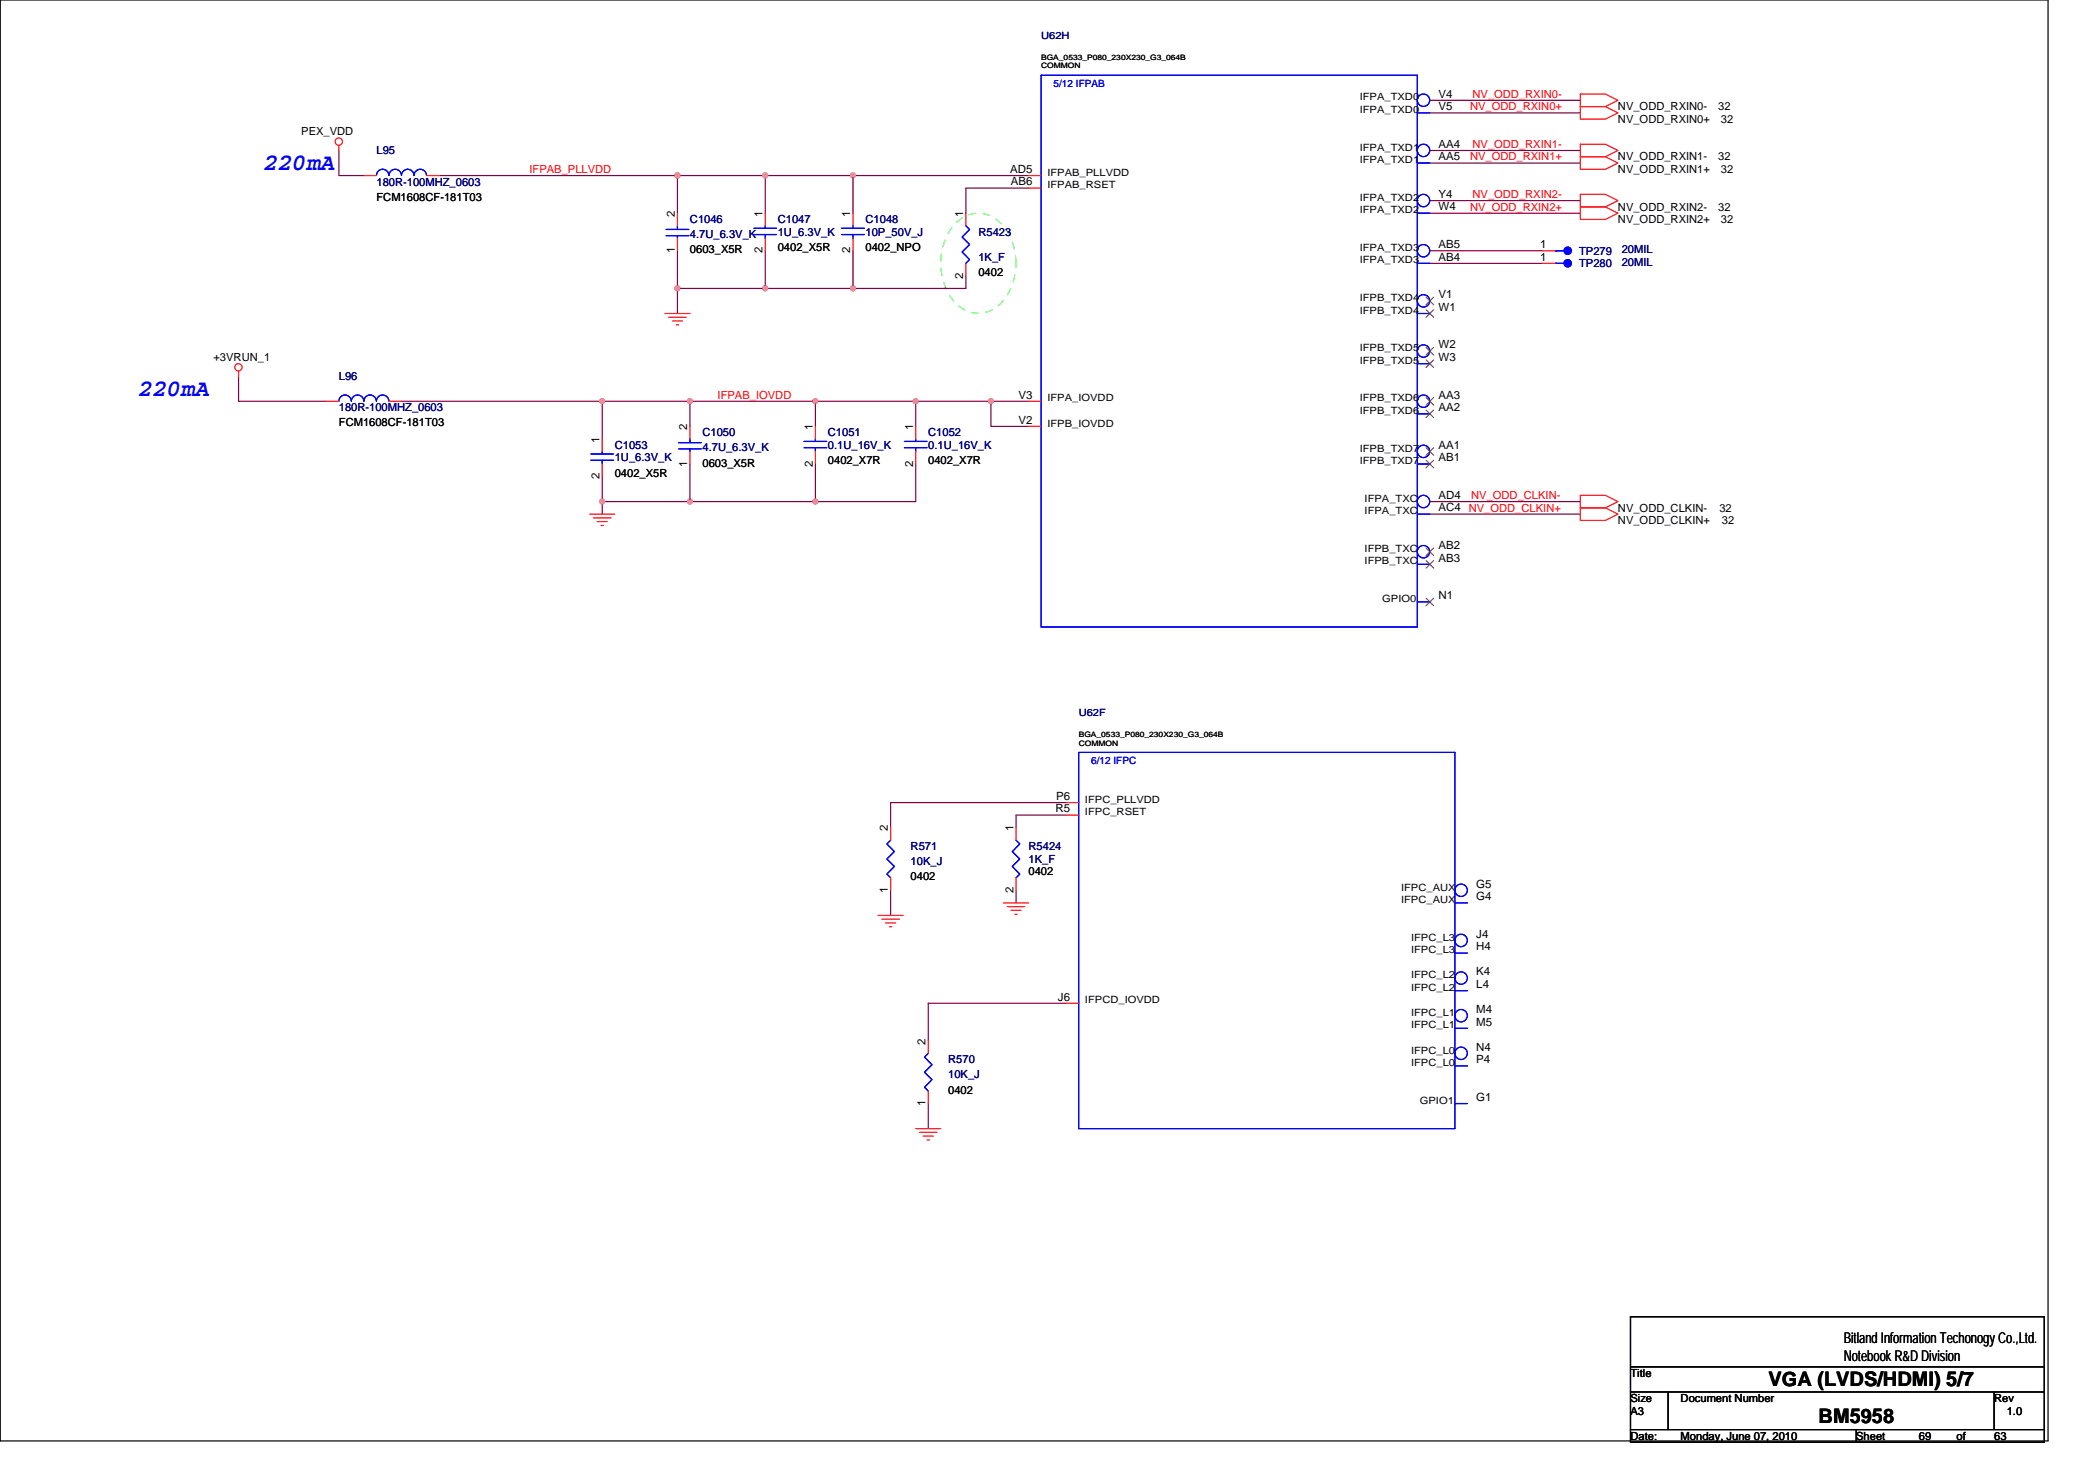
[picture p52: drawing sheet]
<svg xmlns="http://www.w3.org/2000/svg" width="297mm" height="210mm" viewBox="0 0 297 210" stroke-linecap="round" stroke-linejoin="round" font-family="sans-serif">
<defs><g id="words">
<g font-size="3.4" fill="#00f">
<text x="37.4" y="24.2">220mA</text>
<text x="19.6" y="56.2">220mA</text>
</g>
<g font-size="2.8">
<text x="250.7" y="196.4">VGA (LVDS/HDMI) 5/7</text>
<text x="257.8" y="201.8">BM5958</text>
</g>
<g font-size="2.1">
<text x="261.4" y="190.4">Bitland Information Techonogy Co.,Ltd.</text>
<text x="261.4" y="192.9">Notebook R&amp;D Division</text>
</g>
<g font-size="1.6">
<text x="204" y="15.6">V5</text>
<text x="204" y="13.8">V4</text>
<text x="229.4" y="17.4">NV_ODD_RXIN0+</text>
<text x="229.4" y="15.6">NV_ODD_RXIN0-</text>
<text x="243.6" y="15.6">32</text>
<text x="244" y="17.4">32</text>
<text x="42.7" y="19.2">PEX_VDD</text>
<text x="204" y="22.7">AA5</text>
<text x="204" y="21">AA4</text>
<text x="229.4" y="22.8">NV_ODD_RXIN1-</text>
<text x="243.6" y="22.8">32</text>
<text x="53.4" y="28.4">FCM1608CF-181T03</text>
<text x="143.2" y="24.5">AD5</text>
<text x="143.3" y="26.3">AB6</text>
<text x="204" y="29.8">W4</text>
<text x="204" y="28.1">Y4</text>
<text x="229.4" y="24.5">NV_ODD_RXIN1+</text>
<text x="229.4" y="29.9">NV_ODD_RXIN2-</text>
<text x="243.6" y="29.9">32</text>
<text x="244" y="24.5">32</text>
<text x="95.7" y="35.9" transform="rotate(-90 95.7 35.9)">1</text>
<text x="95.7" y="30.8" transform="rotate(-90 95.7 30.8)">2</text>
<text x="97.8" y="35.9">0603_X5R</text>
<text x="108.1" y="35.9" transform="rotate(-90 108.1 35.9)">2</text>
<text x="108.1" y="30.8" transform="rotate(-90 108.1 30.8)">1</text>
<text x="110.3" y="35.6">0402_X5R</text>
<text x="120.6" y="35.9" transform="rotate(-90 120.6 35.9)">2</text>
<text x="120.6" y="30.8" transform="rotate(-90 120.6 30.8)">1</text>
<text x="122.7" y="35.6">0402_NPO</text>
<text x="136.6" y="30.8" transform="rotate(-90 136.6 30.8)">1</text>
<text x="204" y="35.2">AB5</text>
<text x="218.4" y="35.2">1</text>
<text x="229.4" y="31.6">NV_ODD_RXIN2+</text>
<text x="244" y="31.6">32</text>
<text x="136.6" y="39.5" transform="rotate(-90 136.6 39.5)">2</text>
<text x="138.7" y="39.1">0402</text>
<text x="204" y="37">AB4</text>
<text x="218.4" y="37">1</text>
<text x="204" y="44.1">W1</text>
<text x="204" y="42.3">V1</text>
<text x="30.3" y="51.2">+3VRUN_1</text>
<text x="204" y="51.2">W3</text>
<text x="204" y="49.4">W2</text>
<text x="144.4" y="56.5">V3</text>
<text x="204" y="58.3">AA2</text>
<text x="204" y="56.5">AA3</text>
<text x="48" y="60.5">FCM1608CF-181T03</text>
<text x="85" y="62.8" transform="rotate(-90 85 62.8)">1</text>
<text x="97.4" y="61" transform="rotate(-90 97.4 61)">2</text>
<text x="115.2" y="61" transform="rotate(-90 115.2 61)">1</text>
<text x="117.4" y="65.8">0402_X7R</text>
<text x="129.5" y="61" transform="rotate(-90 129.5 61)">1</text>
<text x="131.6" y="65.8">0402_X7R</text>
<text x="144.4" y="60.1">V2</text>
<text x="204" y="65.4">AB1</text>
<text x="204" y="63.6">AA1</text>
<text x="85" y="67.9" transform="rotate(-90 85 67.9)">2</text>
<text x="87.2" y="67.6">0402_X5R</text>
<text x="97.4" y="66.2" transform="rotate(-90 97.4 66.2)">1</text>
<text x="99.6" y="66.1">0603_X5R</text>
<text x="115.2" y="66.2" transform="rotate(-90 115.2 66.2)">2</text>
<text x="129.5" y="66.2" transform="rotate(-90 129.5 66.2)">2</text>
<text x="204" y="70.7">AD4</text>
<text x="204" y="77.9">AB2</text>
<text x="204" y="72.5">AC4 NV_ODD_CLKIN+</text>
<text x="229.4" y="72.5">NV_ODD_CLKIN-</text>
<text x="229.4" y="74.3">NV_ODD_CLKIN+</text>
<text x="243.8" y="72.5">32</text>
<text x="244.2" y="74.3">32</text>
<text x="204" y="79.6">AB3</text>
<text x="204" y="85">N1</text>
<text x="149.7" y="113.4">P6</text>
<text x="125.9" y="117.9" transform="rotate(-90 125.9 117.9)">2</text>
<text x="143.7" y="117.9" transform="rotate(-90 143.7 117.9)">1</text>
<text x="149.6" y="115.2">R5</text>
<text x="129.1" y="124.8">0402</text>
<text x="145.8" y="124.1">0402</text>
<text x="209.3" y="125.9">G5</text>
<text x="125.9" y="126.6" transform="rotate(-90 125.9 126.6)">1</text>
<text x="143.7" y="126.6" transform="rotate(-90 143.7 126.6)">2</text>
<text x="209.3" y="127.6">G4</text>
<text x="209.3" y="134.7">H4</text>
<text x="209.3" y="133">J4</text>
<text x="150" y="141.9">J6</text>
<text x="209.3" y="143.6">M4</text>
<text x="209.3" y="140.1">L4</text>
<text x="209.3" y="138.3">K4</text>
<text x="131.2" y="148.1" transform="rotate(-90 131.2 148.1)">2</text>
<text x="209.3" y="149">N4</text>
<text x="209.3" y="145.4">M5</text>
<text x="134.4" y="155">0402</text>
<text x="209.3" y="150.7">P4</text>
<text x="131.2" y="156.8" transform="rotate(-90 131.2 156.8)">1</text>
<text x="209.3" y="156.1">G1</text>
<text x="231.2" y="195.2">Title</text>
<text x="231.2" y="200.6">A3</text>
<text x="231.2" y="198.8">Size</text>
<text x="238.3" y="198.8">Document Number</text>
<text x="282.7" y="198.8">Rev</text>
<text x="284.5" y="200.6">1.0</text>
<text x="231.2" y="204.1">Date:</text>
<text x="238.3" y="204.1">Monday, June 07, 2010</text>
<text x="263.2" y="204.1">Sheet</text>
<text x="272.1" y="204.1">69</text>
<text x="277.4" y="204.1">of</text>
<text x="282.7" y="204.1">63</text>
</g>
<g font-size="1.6" fill="#f00">
<text x="208.4" y="15.6">NV_ODD_RXIN0+</text>
<text x="208.8" y="13.9">NV_ODD_RXIN0-</text>
<text x="208.4" y="22.8">NV_ODD_RXIN1+</text>
<text x="208.8" y="21">NV_ODD_RXIN1-</text>
<text x="75.1" y="24.5">IFPAB_PLLVDD</text>
<text x="208.4" y="29.9">NV_ODD_RXIN2+</text>
<text x="208.8" y="28.1">NV_ODD_RXIN2-</text>
<text x="101.7" y="56.5">IFPAB_IOVDD</text>
<text x="208.6" y="70.8">NV_ODD_CLKIN-</text>
</g>
<g font-size="1.6" fill="#000080">
<text x="53.4" y="21.9">L95</text>
<text x="53.4" y="26.3">180R-100MHZ_0603</text>
<text x="97.8" y="31.6">C1046</text>
<text x="97.8" y="33.8">4.7U_6.3V_K</text>
<text x="110.3" y="31.6">C1047</text>
<text x="110.3" y="33.4">1U_6.3V_K</text>
<text x="122.7" y="31.6">C1048</text>
<text x="122.7" y="33.4">10P_50V_J</text>
<text x="138.7" y="33.4">R5423</text>
<text x="229.9" y="35.9">20MIL</text>
<text x="138.7" y="37">1K_F</text>
<text x="223.9" y="37.9">TP280</text>
<text x="223.9" y="36.1">TP279</text>
<text x="229.9" y="37.7">20MIL</text>
<text x="48" y="53.9">L96</text>
<text x="48" y="58.3">180R-100MHZ_0603</text>
<text x="87.2" y="63.6">C1053</text>
<text x="87.2" y="65.4">1U_6.3V_K</text>
<text x="99.6" y="61.9">C1050</text>
<text x="99.6" y="64">4.7U_6.3V_K</text>
<text x="117.4" y="61.9">C1051</text>
<text x="117.4" y="63.6">0.1U_16V_K</text>
<text x="131.6" y="61.9">C1052</text>
<text x="131.6" y="63.6">0.1U_16V_K</text>
<text x="129.1" y="120.5">R571</text>
<text x="129.1" y="122.7">10K_J</text>
<text x="145.8" y="120.5">R5424</text>
<text x="145.8" y="122.3">1K_F</text>
<text x="134.4" y="150.8">R570</text>
<text x="134.4" y="152.9">10K_J</text>
</g>
<g font-size="1.4" fill="#000080">
<text x="147.6" y="5.5">U62H</text>
<text x="152.9" y="101.6">U62F</text>
</g>
<g font-size="1.4" fill="#00f">
<text x="149.4" y="12.3">5/12 IFPAB</text>
<text x="154.7" y="108.3">6/12 IFPC</text>
</g>
<g font-size="1.4">
<text x="192.8" y="16">IFPA_TXD0</text>
<text x="192.8" y="14.2">IFPA_TXD0</text>
<text x="192.8" y="23.1">IFPA_TXD1</text>
<text x="192.8" y="21.4">IFPA_TXD1</text>
<text x="148.5" y="26.7">IFPAB_RSET</text>
<text x="148.5" y="24.9">IFPAB_PLLVDD</text>
<text x="192.8" y="28.5">IFPA_TXD2</text>
<text x="192.8" y="35.6">IFPA_TXD3</text>
<text x="192.8" y="30.2">IFPA_TXD2</text>
<text x="192.8" y="37.4">IFPA_TXD3</text>
<text x="192.8" y="44.5">IFPB_TXD4</text>
<text x="192.8" y="42.7">IFPB_TXD4</text>
<text x="192.8" y="51.6">IFPB_TXD5</text>
<text x="192.8" y="49.8">IFPB_TXD5</text>
<text x="148.5" y="56.9">IFPA_IOVDD</text>
<text x="192.8" y="58.7">IFPB_TXD6</text>
<text x="192.8" y="56.9">IFPB_TXD6</text>
<text x="148.5" y="60.5">IFPB_IOVDD</text>
<text x="192.8" y="65.8">IFPB_TXD7</text>
<text x="192.8" y="64">IFPB_TXD7</text>
<text x="193.5" y="71.1">IFPA_TXC</text>
<text x="193.5" y="72.9">IFPA_TXC</text>
<text x="193.5" y="80">IFPB_TXC</text>
<text x="193.5" y="78.3">IFPB_TXC</text>
<text x="196" y="85.4">GPIO0</text>
<text x="153.8" y="113.8">IFPC_PLLVDD</text>
<text x="153.8" y="115.6">IFPC_RSET</text>
<text x="198.6" y="128">IFPC_AUX</text>
<text x="198.6" y="126.3">IFPC_AUX</text>
<text x="200.1" y="135.1">IFPC_L3</text>
<text x="200.1" y="133.4">IFPC_L3</text>
<text x="153.8" y="142.3">IFPCD_IOVDD</text>
<text x="200.1" y="140.5">IFPC_L2</text>
<text x="200.1" y="138.7">IFPC_L2</text>
<text x="200.1" y="149.4">IFPC_L0</text>
<text x="200.1" y="145.8">IFPC_L1</text>
<text x="200.1" y="144">IFPC_L1</text>
<text x="200.1" y="151.2">IFPC_L0</text>
<text x="201.3" y="156.5">GPIO1</text>
</g>
<g font-size="1.1">
<text x="147.6" y="8.4">BGA_0533_P080_230X230_G3_064B</text>
<text x="147.6" y="9.7">COMMON</text>
<text x="152.9" y="104.5">BGA_0533_P080_230X230_G3_064B</text>
<text x="152.9" y="105.7">COMMON</text>
</g>
</g></defs>
<path d="M0 0h290.4v204.3h-290.4zM231.2 186.7h58.7v17.8h-58.7zM231.2 193.8h58.7M231.2 197.4h58.7M236.5 197.4v5.3M282.7 197.4v5.3M231.2 202.7h58.7M263.2 202.7v1.8" fill="none" stroke="#000" stroke-width=".17"/>
<path d="M135.6 31.6a4.4 4.4 0 0 1 6.9 .7 8.7 8.7 0 0 1-.6 10.8 4.4 4.4 0 0 1-7-.8 8.8 8.8 0 0 1 .7-10.7z" fill="none" stroke="#0f0" stroke-width=".14" stroke-dasharray="1 1 1 1 1 1 1 1"/>
<g fill="none" stroke="#800040" stroke-width=".17">
<path d="M202.7 14.2h21.4M202.7 16h21.4M48 21.3v3.6h3.6M62.3 24.9h33.8M96.1 24.9v5.3M96.1 24.9h12.4M96.1 35.6v5.3M108.5 35.6v5.3M108.5 24.9v5.3M108.5 24.9h12.4M120.9 24.9h24.9M120.9 24.9v5.3"/>
<path d="M120.9 35.6v5.3M136.9 39.1v1.8h-16M145.8 26.7h-8.9v3.5M202.7 21.3h21.4M202.7 23.1h21.4M202.7 30.2h21.4M202.7 28.4h21.4M202.7 35.6h16M202.7 37.3h16M33.8 53.3v3.6h12.5M56.9 56.9h28.5M85.4 56.9h12.4v3.6"/>
<path d="M85.4 56.9v5.3M96.1 40.9h12.4M96.1 40.9v3.5M97.8 56.9h17.8v3.6M108.5 40.9h12.4M115.6 56.9h14.2M129.8 56.9h10.7v3.6h5.3M129.8 56.9v3.6M140.5 56.9h5.3M85.4 71.1h12.4M85.4 71.1v1.8M85.4 67.6v3.5"/>
<path d="M97.8 71.1h17.8M97.8 65.8v5.3M115.6 65.8v5.3M129.8 65.8v5.3h-14.2M202.7 72.9h21.4M202.7 71.1h21.4M151.2 113.8h-24.9v3.5M151.2 115.6h-7.1v1.7M126.3 126.2v3.6M144.1 126.2v1.8M131.6 156.5v3.5M151.2 142.2h-19.6v5.4"/>
</g>
<g fill="#f0f" stroke="#f0f" stroke-width=".17">
<circle cx="97.8" cy="71.1" r=".35"/>
<circle cx="85.4" cy="56.9" r=".35"/>
<circle cx="115.6" cy="56.9" r=".35"/>
<circle cx="115.6" cy="71.1" r=".35"/>
<circle cx="129.8" cy="56.9" r=".35"/>
<circle cx="97.8" cy="56.9" r=".35"/>
<circle cx="85.4" cy="71.1" r=".35"/>
<circle cx="140.5" cy="56.9" r=".35"/>
<circle cx="120.9" cy="40.9" r=".35"/>
<circle cx="120.9" cy="24.9" r=".35"/>
<circle cx="108.5" cy="40.9" r=".35"/>
<circle cx="96" cy="24.9" r=".35"/>
<circle cx="96" cy="40.9" r=".35"/>
<circle cx="108.5" cy="24.9" r=".35"/>
</g>
<g fill="none" stroke="#f00" stroke-width=".17">
<path d="M202.7 16h.1M202.7 14.2h.1M224.1 15.1h3.5l1.8 .9-1.8 .9h-3.5zM224.1 13.3h3.5l1.8 .9-1.8 .9h-3.5zM48 20.6v.7M51.6 24.9h1.8M60.5 24.9h1.8M96.1 33.8v1.8M96.1 30.2v1.8M108.5 30.2v1.8M108.5 33.8v1.8M120.9 30.2v1.8"/>
<path d="M120.9 33.8v1.8M136.9 30.2v1.8M136.9 37.3v1.8M145.8 26.7h1.8M145.8 24.9h1.8M202.7 37.3h.1M202.7 35.6h.1M202.7 30.2h.1M202.7 28.4h.1M202.7 23.1h.1M202.7 21.3h.1M218.7 37.3h1.8"/>
<path d="M218.7 35.6h1.8M224.1 22.2h3.5l1.8 .9-1.8 .9h-3.5zM224.1 20.4h3.5l1.8 .9-1.8 .9h-3.5zM224.1 29.3h3.5l1.8 .9-1.8 .9h-3.5zM224.1 27.6h3.5l1.8 .8-1.8 .9h-3.5zM33.8 52.6v.7M46.3 56.9h1.7M55.2 56.9h1.7M94.3 44.4h3.5M94.8 45h2.5M95.3 45.5h1.5M95.9 46.1h.3"/>
<path d="M145.8 56.9h1.8M202.7 58.7h.1M202.7 56.9h.1M202.7 51.6h.1M202.7 49.8h.1M202.7 44.4h.1M202.7 42.7h.1M83.6 72.9h3.6M84.1 73.4h2.5M84.7 74h1.4M85.2 74.5h.4M85.4 62.2v1.8"/>
<path d="M85.4 65.8v1.8M97.8 64v1.8M97.8 60.5v1.7M115.6 60.5v1.7M115.6 64v1.8M129.8 60.5v1.7M129.8 64v1.8M145.8 60.5h1.8M202.7 78.2h.1M202.7 72.9h.1M202.7 71.1h.1M202.7 65.8h.1"/>
<path d="M202.7 64h.1M224.1 70.2h3.5l1.8 .9-1.8 .9h-3.5zM224.1 72h3.5l1.8 .9-1.8 .9h-3.5zM202.7 85.3h.1M202.7 80h.1M126.3 117.3v1.8M144.1 117.3v1.8M151.2 115.6h1.7M151.2 113.8h1.7M124.5 129.8h3.6M125 130.3h2.5M125.6 130.9h1.4"/>
<path d="M126.1 131.4h.3M126.3 124.5v1.7M142.3 128h3.5M142.8 128.5h2.5M143.3 129.1h1.5M143.9 129.6h.3M144.1 124.5v1.7M208.1 138.7h.1M208.1 135.1h.1M208.1 133.3h.1M208.1 128h.1M208.1 126.2h.1"/>
<path d="M131.6 154.7v1.8M131.6 147.6v1.8M151.2 142.2h1.7M208.1 156.5h.1M208.1 151.1h.1M208.1 149.4h.1M208.1 145.8h.1M208.1 144h.1M208.1 140.5h.1M129.8 160h3.6M130.4 160.5h2.5M130.9 161.1h1.4"/>
<path d="M131.4 161.6h.4"/>
<circle cx="48" cy="20.1" r=".52"/>
<circle cx="33.8" cy="52.1" r=".52"/>
</g>
<g fill="none" stroke="#00f" stroke-width=".17">
<path d="M147.6 10.7h53.4v78.2h-53.4zM201 16h1.7M55.1 24.9a.88 .88 0 0 0-.8-.9 .88 .88 0 0 0-.9 .9M60.5 24.9a.89 .89 0 0 0-.9-.9 .89 .89 0 0 0-.9 .9 .89 .89 0 0 0-.9-.9 .89 .89 0 0 0-.9 .9 .88 .88 0 0 0-.9-.9 .88 .88 0 0 0-.8 .9M94.4 32.5h3.3M94.4 33.4h3.3M96.1 33.4v.4M96.1 32v.5M106.9 33.3h3.2M106.9 32.4h3.2M108.5 32v.4M108.5 33.3v.5"/>
<path d="M119.3 33.3h3.3M119.3 32.4h3.3M120.9 32v.4M120.9 33.3v.5M136.9 32l.6 .5-1.1 1.1 1.1 1.1-1.1 1 1.1 1.1-.6 .5M147.6 24.9h.1M147.6 26.7h.1M201 37.3h1.7M201 30.2h1.7M201 23.1h1.7M220.7 37.3h-.2h1.3M220.7 35.6h-.2h1.3"/>
<path d="M48 56.9a.88 .88 0 0 1 .9-.9 .88 .88 0 0 1 .9 .9M49.8 56.9a.88 .88 0 0 1 .9-.9 .88 .88 0 0 1 .9 .9M51.6 56.9a.88 .88 0 0 1 .9-.9 .88 .88 0 0 1 .9 .9M53.4 56.9a.88 .88 0 0 1 .9-.9 .88 .88 0 0 1 .8 .9M147.6 56.9h.1M201 58.7h1.7M201 51.6h1.7M201 44.4h1.7M83.8 65.3h3.2M83.8 64.4h3.2M85.4 64v.4M85.4 65.3v.5"/>
<path d="M96.2 62.8h3.2M96.2 63.6h3.2M97.8 63.6v.4M97.8 62.2v.6M114 63.5h3.2M114 62.6h3.2M115.6 62.2v.4M115.6 63.5v.5M128.2 63.5h3.2M128.2 62.6h3.2M129.8 62.2v.4M129.8 63.5v.5"/>
<path d="M147.6 60.5h.1M201 72.9h1.7M201 65.8h1.7M201 80h1.7M201 85.3h1.7M126.3 119.1l-.6 .6 1.1 1-1.1 1.1 1.1 1.1-1.1 1 .6 .6M144.1 119.1l.5 .6-1.1 1 1.1 1.1-1.1 1.1 1.1 1-.5 .6M152.9 106.7h53.4v53.3h-53.4zM152.9 115.6h.1M152.9 113.8h.1M206.3 135.1h1.8M206.3 128h1.8"/>
<path d="M131.6 149.4l-.5 .5 1 1.1-1 1 1 1.1-1 1.1 .5 .5M152.9 142.2h.1M206.3 156.5h1.8M206.3 140.5h1.8M206.3 145.8h1.8M206.3 151.1h1.8"/>
<circle cx="201.8" cy="14.2" r=".88"/>
<circle cx="201.8" cy="35.5" r=".88"/>
<circle cx="201.8" cy="21.3" r=".88"/>
<circle cx="201.8" cy="28.4" r=".88"/>
<circle cx="201.8" cy="49.8" r=".88"/>
<circle cx="201.8" cy="56.9" r=".88"/>
<circle cx="201.8" cy="42.7" r=".88"/>
<circle cx="201.8" cy="71.1" r=".88"/>
<circle cx="201.8" cy="64" r=".88"/>
<circle cx="201.8" cy="78.2" r=".88"/>
<circle cx="207.2" cy="138.7" r=".88"/>
<circle cx="207.2" cy="126.2" r=".88"/>
<circle cx="207.2" cy="133.3" r=".88"/>
<circle cx="207.2" cy="149.3" r=".88"/>
<circle cx="207.2" cy="144" r=".88"/>
</g>
<g fill="#00f" stroke="#00f" stroke-width=".17">
<circle cx="222.3" cy="37.3" r=".52"/>
<circle cx="222.3" cy="35.5" r=".52"/>
</g>
<g fill="none" stroke="#804000" stroke-width=".14">
<path d="M202.2 58.1l1.1 1.1M202.2 56.4l1.1 1M202.2 51l1.1 1.1M202.2 49.3l1.1 1M202.2 43.9l1.1 1.1M202.2 42.1l1.1 1.1M203.3 58.1l-1.1 1.1M203.3 56.4l-1.1 1M203.3 51l-1.1 1.1M203.3 49.3l-1.1 1M203.3 43.9l-1.1 1.1M203.3 42.1l-1.1 1.1"/>
<path d="M202.2 79.5l1.1 1.1M202.2 77.7l1.1 1.1M202.2 65.3l1.1 1M202.2 63.5l1.1 1.1M203.3 79.5l-1.1 1.1M203.3 77.7l-1.1 1.1M203.3 65.3l-1.1 1M203.3 63.5l-1.1 1.1M202.2 84.8l1.1 1.1M203.3 84.8l-1.1 1.1"/>
</g>
<use href="#words"/>
</svg>
